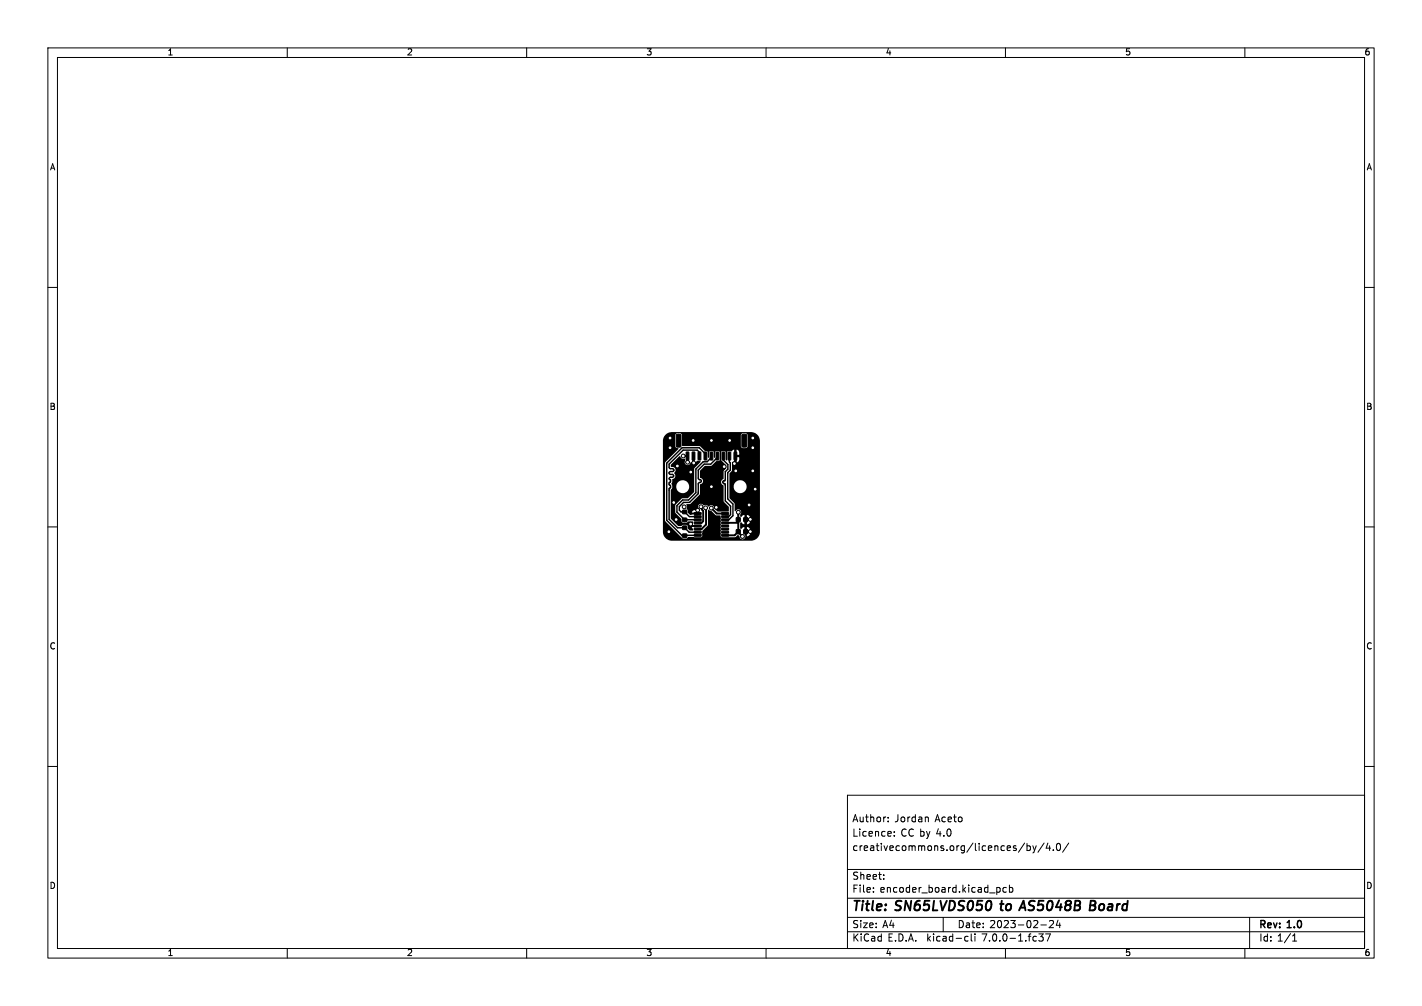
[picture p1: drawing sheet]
<svg xmlns="http://www.w3.org/2000/svg" width="297mm" height="210mm" viewBox="0 0 297 210" stroke-linecap="round" stroke-linejoin="round" font-family="sans-serif">
<defs><g id="words">
<g font-size="2.8">
<text x="178" y="190.8">Title:</text>
<text x="187.1" y="190.8">SN65LVDS050</text>
<text x="209.7" y="190.8">to</text>
<text x="214.4" y="190.8">AS5048B</text>
<text x="229.5" y="190.8">Board</text>
</g>
<g font-size="2.1">
<text x="178" y="171.9">Author:</text>
<text x="186.8" y="171.9">Jordan</text>
<text x="195.3" y="171.9">Aceto</text>
<text x="178" y="177.9">creativecommons.org/licences/by/4.0/</text>
<text x="178" y="174.9">Licence:</text>
<text x="188.1" y="174.9">CC by 4.0</text>
<text x="178" y="183.9">Sheet:</text>
<text x="178" y="186.6">File:</text>
<text x="183.8" y="186.6">encoder_board.kicad_pcb</text>
<text x="178" y="196.8">KiCad</text>
<text x="178" y="194">Size:</text>
<text x="184.3" y="194">A4</text>
<text x="185.4" y="196.8">E.D.A.</text>
<text x="193.6" y="196.8">kicad-cli</text>
<text x="200" y="194">Date:</text>
<text x="205.2" y="196.8">7.0.0-1.fc37</text>
<text x="206.7" y="194">2023-02-24</text>
<text x="263" y="194.2">Rev:</text>
<text x="263" y="196.8">Id: 1/1</text>
<text x="269" y="194.2">1.0</text>
</g>
<g font-size="1.8">
<text x="35" y="11.8">1</text>
<text x="85" y="11.8">2</text>
<text x="135" y="11.8">3</text>
<text x="185" y="11.8">4</text>
<text x="235" y="11.8">5</text>
<text x="285" y="11.8">6</text>
<text x="10.4" y="35.8">A</text>
<text x="285.4" y="35.8">A</text>
<text x="10.3" y="85.8">B</text>
<text x="285.3" y="85.8">B</text>
<text x="10.3" y="135.8">C</text>
<text x="285.3" y="135.8">C</text>
<text x="10.3" y="185.8">D</text>
<text x="285.3" y="185.8">D</text>
<text x="35" y="199.8">1</text>
<text x="85" y="199.8">2</text>
<text x="135" y="199.8">3</text>
<text x="185" y="199.8">4</text>
<text x="235" y="199.8">5</text>
<text x="285" y="199.8">6</text>
</g>
</g></defs>
<g fill="none" stroke="#000" stroke-width=".21">
<path d="M10 10h277v190h-277zM12 12h273v186h-273zM60 10v2M110 10v2M160 10v2M210 10v2M260 10v2M10 60h2M285 60h2M10 110h2M285 110h2M10 160h2"/>
<path d="M285 160h2M177 166h108v32h-108zM185.5 171.4v.2M185.5 170.6v.2M186.8 174.4v.2M186.8 173.6v.2M193.7 170.6l.2 .2v.8M214 176l-1.3 1.9M214.5 176.1v1.5M214.5 176.6h.4l.3 .2-.1 .7h-.6M215.7 176.6l.4 1M216.1 177.6l-.4 .5"/>
<path d="M216.4 176.6l-.3 1M218.1 176l-1.3 1.9M218.9 176l-.4 1.1h.9M219.2 176.6v1M220 177.4v.2M220.8 176.2l.2-.1a.8 .8 0 0 1 .5 .7 .8 .8 0 0 1-.5 .8l-.2-.2-.2-.4zM223.2 176l-1.3 1.9M60 198v2M110 198v2M160 198v2M177 194.5h108M177 191.5h108"/>
<path d="M177 187.5h108M177 181.5h108M182.4 186.1v.2M182.4 185.3v.2M184.6 183.4v.2M184.6 182.6v.2M197 191.5v3M201.8 195.5h.4M202.2 196.4l-.4 .1M202.8 195v1.2l.3 .3M203.6 195v.1M203.6 195.5v1"/>
<path d="M208.3 185.3h.3l.3 .2-.1 .6-.5 .2M210 198v2M210.2 185.3h-.4l-.3 .2 .1 .7h.6M210.8 185.3h.5l.2 .2-.1 .7h-.6M210.8 184.8v1.5M217 195h.9l-.5 .5 .4 .2v.6l-.2 .2-.6-.2M217.4 193.1h1.1M218.4 195h1l-.7 1.5M219.2 192.3l.6-.1 .2 .4-.9 1.1h.9M221 192.1l-.4 1.1h.9M221.3 192.7v1M260 198v2"/>
<path d="M261 191.5v6.5M270 196.5h.8M270 195.4l.4-.4v1.5"/>
</g>
<g fill="none" stroke="#000" stroke-width=".4">
<path d="M142.7 95.2h.9v1.3M144.8 95.2l.1 1.4M153.6 95.2v1.4l-.2 .2M145.7 106.5h.1M145.7 106.5v.7M146.4 105.8l.2 .2v.3l.3 .3v2.2l-.4 .3h-.8M147.4 106l.1 3.5-1 .9h-.8M148.6 106.1l1.1 1.1h1.8M154.2 111l-.8 .7h-1.9M154.2 109.1h-2.7M154.2 106.9v4.2l.9 .9M156.7 108.5h-1v2.5h1"/>
<path d="M156.7 111h.1M156.7 108.4v.1M208.9 188.7h.7M213.1 189.5h1M213.8 188l-.9 2M227.7 189h.7M228.4 189l.3 .2M228.8 188.2l-.3-.2h-.7l-.2 2h.7l.5-.3M228.8 188.6l-.4 .4"/>
</g>
<g fill="#000" stroke="#000" stroke-width=".21">
<path d="M141.3 90.7l.7-.1 .2 .2v2.3l-.1 .2h-.6l-.2-.1zM143.3 94.4h.6l-.1 1.6h-.5zM144.6 94.4h.5l-.1 1.6h-.4zM145.8 94.4h.6l-.1 1.6h-.5zM147.1 94.4h.5l-.1 1.6h-.4zM148.3 94.4h.6l-.1 1.6h-.5zM149.6 94.4h.5l-.1 1.6h-.4zM150.8 94.4h.6l-.1 1.6h-.5zM152.1 94.4h.5l-.1 1.6h-.4zM153.3 94.4h.6l-.1 1.6h-.5zM155 90.7l.7-.1 .2 .2v2.3l-.1 .2h-.6l-.2-.1zM142.6 106.5h.8v.7h-.8z"/>
<path d="M142.6 108.2h.8v.7h-.8zM142.6 109.8h.8v.7h-.8zM142.6 111.5h.8v.7h-.8zM145 111.6h1.4l.1 .3h-1.4zM145 110.9h1.4l.1 .3-1.4 .1zM145 110.3h1.4l.1 .3h-1.4zM145 109.6h1.4l.1 .3-1.4 .1zM145 109h1.4l.1 .3h-1.4zM145 108.3h1.4l.1 .3-1.4 .1zM145 107.7h1.4l.1 .3h-1.4zM145 107h1.4l.1 .3-1.4 .1zM150.7 107h1.4l.1 .3-1.4 .1z"/>
<path d="M150.7 107.7h1.4l.1 .3h-1.4zM150.7 108.3h1.4l.1 .3-1.4 .1zM150.7 109h1.4l.1 .3h-1.4zM150.7 109.6h1.4l.1 .3-1.4 .1zM150.7 110.3h1.4l.1 .3h-1.4zM150.7 110.9h1.4l.1 .3-1.4 .1zM150.7 111.6h1.4l.1 .3h-1.4zM153.8 110.6h.8v.8h-.8zM153.8 108.1h.8v.8h-.8zM155.4 110.6h.7v.8h-.7zM155.4 108.1h.7v.8h-.7z"/>
<circle cx="140" cy="93.5" r=".4"/>
<circle cx="140" cy="91.4" r=".4"/>
<circle cx="141.5" cy="97.3" r=".4"/>
<circle cx="142.7" cy="95.2" r=".4"/>
<circle cx="143.6" cy="96.5" r=".4"/>
<circle cx="144.3" cy="98.6" r=".4"/>
<circle cx="144.8" cy="91.9" r=".4"/>
<circle cx="144.9" cy="96.6" r=".4"/>
<circle cx="148.6" cy="91.9" r=".4"/>
<circle cx="151.3" cy="97.4" r=".4"/>
<circle cx="152.4" cy="91.9" r=".4"/>
<circle cx="153.4" cy="96.8" r=".4"/>
<circle cx="153.7" cy="98.3" r=".4"/>
<circle cx="157.2" cy="93.5" r=".4"/>
<circle cx="157.2" cy="91.4" r=".4"/>
<circle cx="157.2" cy="98.3" r=".4"/>
<circle cx="139.7" cy="111" r=".4"/>
<circle cx="140.7" cy="104.9" r=".4"/>
<circle cx="141.2" cy="108.5" r=".4"/>
<circle cx="142.9" cy="105.8" r=".4"/>
<circle cx="144.2" cy="109.4" r=".4"/>
<circle cx="145.7" cy="106.5" r=".4"/>
<circle cx="146.4" cy="105.8" r=".4"/>
<circle cx="147.4" cy="106" r=".4"/>
<circle cx="148.6" cy="106.1" r=".4"/>
<circle cx="148.6" cy="101.6" r=".4"/>
<circle cx="149.6" cy="105.9" r=".4"/>
<circle cx="154.2" cy="106.9" r=".4"/>
<circle cx="155.1" cy="112" r=".4"/>
<circle cx="156.5" cy="105.4" r=".4"/>
<circle cx="156.7" cy="111" r=".4"/>
<circle cx="156.7" cy="108.4" r=".4"/>
<circle cx="157.7" cy="102.1" r=".4"/>
</g>
<g fill="none" stroke="#000" stroke-width=".3">
<path d="M139.8 98.7l.1 .3h.5a.3 .3 0 0 1 .3 .3 .3 .3 0 0 1-.3 .3h-.3a.26 .26 0 0 0-.4 .3 .26 .26 0 0 0 .3 .3v.4l-.2 .2v.4l.3 .2-.1 .4-.2 .2v6.4l1.7 1.8h1.5l.9 .9h1.8M139.8 98.7h.1M146.1 95.2v-.8l-.5-.4h-2.9l-2.9 2.9v.8l.7 .1a.3 .3 0 0 1 .3 .3 .3 .3 0 0 1-.3 .3l-.6 .1-.1 .2M146.1 95.2h.1M147.3 95.2v-.4l-1.3-1.3h-3.5l-3.2 3.2v11.9l3.2 3.2 3.2-.1M148.6 95.2v.3l-.9 .9h-.8l-1.6 1.5v4.9l-1.5 1.6h-1.2l-1.2 1.2v1.3l1.6 1.6M149.8 95.2v.3l-1.4 1.4h-1.3l-1.3 1.2v1.7l.2 .3a.35 .35 0 0 1 .5 .3 .35 .35 0 0 1-.5 .4l-.2 .2v2.1l-1.8 1.8h-1.2l-.9 .9v.7l.4 .4h.7l1 .9h1.7M151.1 95.2v.8l.9 1v.9l-.5 .6v1.6l-.3 .3M152.3 95.2l.2 2.9-.5 .6v5.4l1.1 1.1v2.4l-.9 .9h-.7M143 108.5h2.7M143 108.5h.1M144.2 109.4l.4 .4h1.1"/>
<path d="M151.2 100.4h.1M151.2 101h.1M151.2 100.4a.3 .3 0 0 0-.2 .3 .3 .3 0 0 0 .2 .3M151.2 101l.3 .2v3.4l1.1 1.1v1.7l-.4 .4h-.7"/>
</g>
<path d="M141.9 95.2l.2 .2a.8 .8 0 0 0 1 .4v.4a.63 .63 0 0 0 .4 .9 .63 .63 0 0 0 .8-.6h.3v-1.4l.1-.2 .4 .2v1.4l.6-.3 .6 .2-1.3 1.5v4.8l-1.3 1.3h-1.2l-1.4 1.3-.1 1.6 1.3 1.4 .2 .7 .8 .1 .4-.3h1l.1 .3-.3 .5 1.4 .1-.1 .3h-1.3l.3 .4-.1 .3h-.7l-.3-.4v-.5l-.3-.2h-.7l-.4 .2h-.6l-1.6-1.5v-6l.3-.7h.8a1.35 1.35 0 0 0 2 1.2 1.35 1.35 0 0 0 .2-2.3 1.35 1.35 0 0 0-2.1 .9l-.1 .2h-.8v-.2a.64 .64 0 0 1 0-.9v-.4a.8 .8 0 0 0 .6-.6 .8 .8 0 0 0-.2-.8 .66 .66 0 0 0 .3-.7 .66 .66 0 0 0-.6-.5l-.4-.1v-.4zM139 90.8l.6-.5 .7-.1h16.5a1.88 1.88 0 0 1 1.9 1.9v18.9a1.88 1.88 0 0 1-1.9 1.9h-16.5a1.88 1.88 0 0 1-1.8-1.9v-2.4h.4l.1 .2 3.6 3.6h.8l.4-.3h2.7l.2-1.3 1.2-1.2v-3.1l.1-.1 .6 .3 .9 .9 1 .1v4.2l.1 .2h2.9l.7-.4 .3 .5a.6 .6 0 0 0 .7 .4 .6 .6 0 0 0 .5-.7l.3 .1a.71 .71 0 0 0 .7-.7l-.7-.1v.7h-.3l-.2-.3v-.9h1.2a.71 .71 0 0 0-.7-.7v.7h-.5v-.7l-.7 .4-.2-.1v-1.1l.1-.2 .5 .4h.8a.71 .71 0 0 0 .7-.6l-.7-.1v.7h-.5v-1.2h1.2a.71 .71 0 0 0-.7-.7v.7h-.5v-.7l-.7 .4-.2-.1v-.3a.62 .62 0 0 0 0-1 .62 .62 0 0 0-.9 .1l-.1 .1-.2-.1v-1.5l-1.1-1.2v-2.3h.9a1.35 1.35 0 0 0 2 1.2 1.35 1.35 0 0 0 .2-2.3 1.35 1.35 0 0 0-2.1 .9l-.1 .2h-.9v-2.7l.6-.7v-1.7h1l.4-.3 .1-.8h-.6v1.1h-.5v-1.6h1.1l-.1-.7-.5-.3v1h-.5v-1l-.5 .3h-.8l-.2 .3v1.6l-.2-.1v-1.6l-.3-.2h-.5l-.2 .3v1.5l1.1 1.1v.6l-.5 .6-.1 1.6-.4 .4-.1 .5 .5 .6v3.3l1.1 1.1v.9l-.1 .1h-2.2l-.8-.9a.62 .62 0 0 0-.4-.4 .62 .62 0 0 0-.7 .2l-.5-.3-.5 .1-.4-.3-.5 .1a.73 .73 0 0 0 0 1.1l-.2 .1v.9l-1.8 .1-.4-.5h1.8v-.5l-.7 .1-.3 .4h-.8v-.5l-.3-.3 .1-.4-.2-.4 .2-.2h.7l2-2v-2.1a.75 .75 0 0 0 .6-.7 .75 .75 0 0 0-.6-.7v-1.4l1-1 1.4-.1 1-.9 .5-.1 .2-.3v-1.4l-.1-.3-.5-.1-.3 .2-.1 1.2-.1 .1-.2-1.3-.2-.2-.6 .1-.1 .3v1l-.2 .1-.1-1.3-.6-.2-1-1h8.5l.3 .4h.8l.3-.4v-2.3l-.1-.2-.9-.2-.3 .3-.1 2.4h-12.1l-.2-.1v-2.3l-.3-.3-.9 .2-.2 .2v2.4l.2 .2 .5 .3-2.8 2.9v12h-.4v-16.5l.1-.7z" fill="#000"/>
<g fill="#fff" stroke="#fff" stroke-width=".21">
<circle cx="156.5" cy="105.4" r=".17"/>
<circle cx="157.2" cy="91.4" r=".17"/>
<circle cx="153.7" cy="98.3" r=".17"/>
<circle cx="149.6" cy="105.9" r=".17"/>
<circle cx="144.9" cy="96.6" r=".17"/>
<circle cx="157.7" cy="102.1" r=".17"/>
<circle cx="157.2" cy="93.5" r=".17"/>
<circle cx="140" cy="91.4" r=".17"/>
<circle cx="141.5" cy="97.3" r=".17"/>
<circle cx="140" cy="93.5" r=".17"/>
<circle cx="152.4" cy="91.9" r=".17"/>
<circle cx="153.4" cy="96.8" r=".17"/>
<circle cx="144.2" cy="109.4" r=".17"/>
<circle cx="144.8" cy="91.9" r=".17"/>
<circle cx="151.3" cy="97.4" r=".17"/>
<circle cx="148.6" cy="101.6" r=".17"/>
<circle cx="148.6" cy="91.9" r=".17"/>
<circle cx="144.3" cy="98.6" r=".17"/>
<circle cx="139.7" cy="111" r=".17"/>
<circle cx="141.2" cy="108.5" r=".17"/>
<circle cx="157.2" cy="98.3" r=".17"/>
<circle cx="140.7" cy="104.9" r=".17"/>
<circle cx="145.7" cy="106.5" r=".18"/>
<circle cx="156.7" cy="108.4" r=".18"/>
<circle cx="156.7" cy="111" r=".18"/>
<circle cx="143.6" cy="96.5" r=".17"/>
<circle cx="142.9" cy="105.8" r=".17"/>
<circle cx="142.7" cy="95.2" r=".18"/>
<circle cx="154.2" cy="106.9" r=".17"/>
<circle cx="155.1" cy="112" r=".18"/>
<circle cx="146.4" cy="105.8" r=".18"/>
<circle cx="147.4" cy="106" r=".17"/>
<circle cx="148.6" cy="106.1" r=".17"/>
<circle cx="154.6" cy="101.6" r=".17"/>
<circle cx="142.6" cy="101.6" r=".17"/>
</g>
<use href="#words"/>
</svg>
